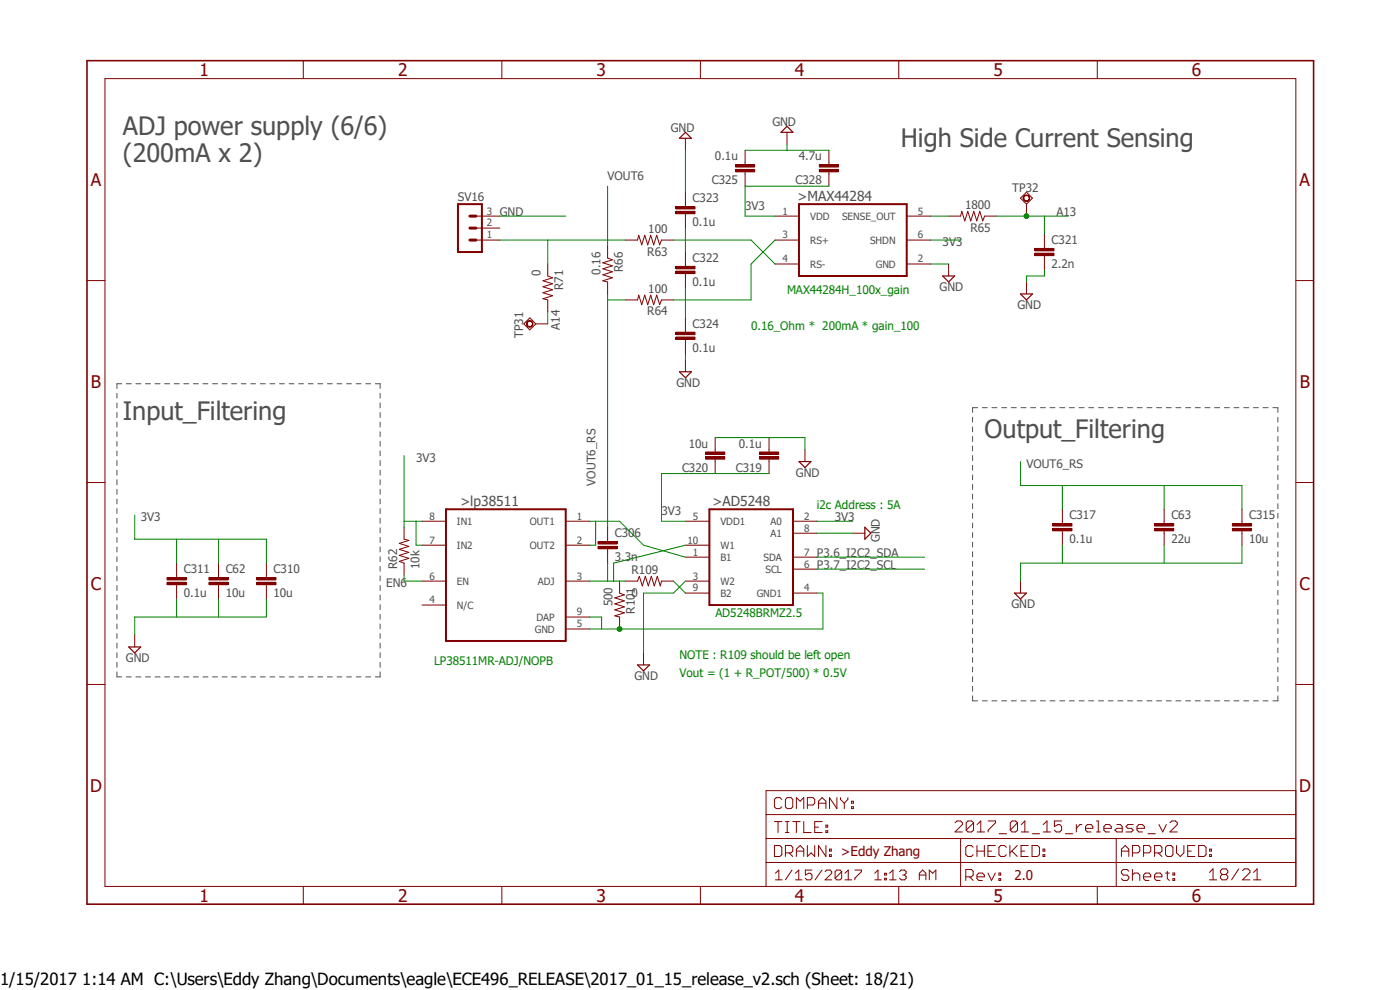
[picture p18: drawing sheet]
<svg xmlns="http://www.w3.org/2000/svg" width="297mm" height="210mm" viewBox="0 0 297 210" stroke-linecap="round" stroke-linejoin="round" font-family="sans-serif">
<defs><g id="words">
<g font-size="5.4" fill="#505050">
<text x="26.1" y="28.7">ADJ power supply (6/6)</text>
<text x="26.1" y="34.4">(200mA x 2)</text>
<text x="191.1" y="31.2">High Side Current Sensing</text>
<text x="26.1" y="89">Input_Filtering</text>
<text x="208.9" y="92.8">Output_Filtering</text>
</g>
<g font-size="3.7" fill="#800000">
<text x="42.3" y="16.1">1</text>
<text x="84.5" y="16.1">2</text>
<text x="126.5" y="16.1">3</text>
<text x="168.7" y="16.1">4</text>
<text x="210.8" y="16.1">5</text>
<text x="252.9" y="16.1">6</text>
<text x="19.3" y="39.4">A</text>
<text x="275.7" y="39.4">A</text>
<text x="19.3" y="82.3">B</text>
<text x="275.8" y="82.3">B</text>
<text x="19.3" y="125.1">C</text>
<text x="275.7" y="125.1">C</text>
<text x="19.1" y="167.9">D</text>
<text x="275.6" y="167.9">D</text>
<text x="42.3" y="191.3">1</text>
<text x="84.5" y="191.3">2</text>
<text x="126.5" y="191.3">3</text>
<text x="168.7" y="191.3">4</text>
<text x="210.8" y="191.3">5</text>
<text x="252.9" y="191.3">6</text>
</g>
<text font-size="3.6" x="0" y="209">1/15/2017 1:14 AM C:\Users\Eddy Zhang\Documents\eagle\ECE496_RELEASE\2017_01_15_release_v2.sch (Sheet: 18/21)</text>
<g font-size="2.9" fill="#505050">
<text x="169.2" y="42.6">&gt;MAX44284</text>
<text x="97.7" y="107.3">&gt;lp38511</text>
<text x="151.2" y="107.3">&gt;AD5248</text>
</g>
<g font-size="2.8" fill="#800000">
<text x="178.4" y="181.7">&gt;Eddy Zhang</text>
<text x="215.2" y="186.8">2.0</text>
</g>
<g font-size="2.5" fill="#505050">
<text x="142.3" y="27.9">GND</text>
<text x="163.9" y="26.7">GND</text>
<text x="151.7" y="34">0.1u</text>
<text x="169.5" y="34">4.7u</text>
<text x="128.9" y="38.2">VOUT6</text>
<text x="151" y="39.1">C325</text>
<text x="168.8" y="39.1">C328</text>
<text x="214.8" y="40.6">TP32</text>
<text x="97.2" y="42.5">SV16</text>
<text x="106" y="45.8">GND</text>
<text x="146.9" y="42.9">C323</text>
<text x="158.1" y="44.6">3V3</text>
<text x="204.7" y="44.3">1800</text>
<text x="224.1" y="45.8">A13</text>
<text x="137.5" y="49.4">100</text>
<text x="146.9" y="48">0.1u</text>
<text x="200" y="52.2">3V3</text>
<text x="205.9" y="49.1">R65</text>
<text x="223.1" y="51.8">C321</text>
<text x="114.7" y="58.6" transform="rotate(-90 114.7 58.6)">0</text>
<text x="127.4" y="58.3" transform="rotate(-90 127.4 58.3)">0.16</text>
<text x="132.2" y="57.7" transform="rotate(-90 132.2 57.7)">R66</text>
<text x="137.3" y="54.2">R63</text>
<text x="146.9" y="55.6">C322</text>
<text x="223.1" y="56.9">2.2n</text>
<text x="119.5" y="61.6" transform="rotate(-90 119.5 61.6)">R71</text>
<text x="137.5" y="62.1">100</text>
<text x="146.9" y="60.7">0.1u</text>
<text x="199.4" y="61.7">GND</text>
<text x="215.9" y="65.5">GND</text>
<text x="111" y="71.7" transform="rotate(-90 111 71.7)">TP31</text>
<text x="118.7" y="70" transform="rotate(-90 118.7 70)">A14</text>
<text x="137.3" y="66.9">R64</text>
<text x="146.9" y="69.6">C324</text>
<text x="146.9" y="74.7">0.1u</text>
<text x="143.5" y="82">GND</text>
<text x="146.1" y="95">10u</text>
<text x="156.8" y="95">0.1u</text>
<text x="88.3" y="97.9">3V3</text>
<text x="144.7" y="100.1">C320</text>
<text x="156.1" y="100.1">C319</text>
<text x="168.9" y="101.1">GND</text>
<text x="217.8" y="99.2">VOUT6_RS</text>
<text x="126.4" y="103" transform="rotate(-90 126.4 103)">VOUT6_RS</text>
<text x="29.8" y="110.6">3V3</text>
<text x="140.3" y="109.3">3V3</text>
<text x="177.1" y="110.6">3V3</text>
<text x="226.9" y="110.2">C317</text>
<text x="248.5" y="110.2">C63</text>
<text x="265" y="110.2">C315</text>
<text x="130.4" y="119.1">3.3n</text>
<text x="130.4" y="114">C306</text>
<text x="173.3" y="118.2">P3.6_I2C2_SDA</text>
<text x="186.7" y="115" transform="rotate(-90 186.7 115)">GND</text>
<text x="226.9" y="115.3">0.1u</text>
<text x="248.5" y="115.3">22u</text>
<text x="265" y="115.3">10u</text>
<text x="39" y="121.6">C311</text>
<text x="47.9" y="121.6">C62</text>
<text x="58" y="121.6">C310</text>
<text x="81.9" y="124.5">EN6</text>
<text x="84.2" y="120.7" transform="rotate(-90 84.2 120.7)">R62</text>
<text x="89" y="120.7" transform="rotate(-90 89 120.7)">10k</text>
<text x="134" y="121.8">R109</text>
<text x="173.3" y="120.7">P3.7_I2C2_SCL</text>
<text x="39" y="126.7">0.1u</text>
<text x="47.9" y="126.7">10u</text>
<text x="58" y="126.7">10u</text>
<text x="129.9" y="128.6" transform="rotate(-90 129.9 128.6)">500</text>
<text x="134" y="126.6">0</text>
<text x="134.7" y="130.2" transform="rotate(-90 134.7 130.2)">R101</text>
<text x="214.6" y="129">GND</text>
<text x="26.7" y="140.4">GND</text>
<text x="134.6" y="144.2">GND</text>
</g>
<g font-size="2.5" fill="#008000">
<text x="167" y="62.4">MAX44284H_100x_gain</text>
<text x="159.3" y="70">0.16_Ohm * 200mA * gain_100</text>
<text x="173.3" y="108">i2c Address : 5A</text>
<text x="151.8" y="130.9">AD5248BRMZ2.5</text>
<text x="92.1" y="141.1">LP38511MR-ADJ/NOPB</text>
<text x="144.1" y="139.8">NOTE : R109 should be left open</text>
<text x="144.1" y="143.6">Vout = (1 + R_POT/500) * 0.5V</text>
</g>
<g font-size="2.1" fill="#505050">
<text x="103.3" y="45.5">3</text>
<text x="166" y="45.5">1</text>
<text x="171.9" y="46.6">VDD</text>
<text x="178.6" y="46.6">SENSE_OUT</text>
<text x="194.7" y="45.5">5</text>
<text x="103.3" y="50.6">1</text>
<text x="103.3" y="48">2</text>
<text x="166" y="50.6">3</text>
<text x="171.9" y="51.7">RS+</text>
<text x="184.6" y="51.7">SHDN</text>
<text x="194.7" y="50.6">6</text>
<text x="166" y="55.7">4</text>
<text x="171.9" y="56.8">RS-</text>
<text x="185.8" y="56.8">GND</text>
<text x="194.7" y="55.7">2</text>
<text x="91.1" y="110.2">8</text>
<text x="96.9" y="111.3">IN1</text>
<text x="112.4" y="111.3">OUT1</text>
<text x="122.3" y="110.2">1</text>
<text x="147" y="110.2">5</text>
<text x="152.8" y="111.3">VDD1</text>
<text x="163.5" y="111.3">A0</text>
<text x="163.5" y="113.9">A1</text>
<text x="170.6" y="110.2">2</text>
<text x="170.6" y="112.8">8</text>
<text x="91.1" y="115.3">7</text>
<text x="96.9" y="116.4">IN2</text>
<text x="112.4" y="116.4">OUT2</text>
<text x="122.3" y="115.3">2</text>
<text x="145.8" y="115.3">10</text>
<text x="147" y="117.9">1</text>
<text x="152.8" y="119">B1</text>
<text x="152.8" y="116.4">W1</text>
<text x="162" y="119">SDA</text>
<text x="170.6" y="117.9">7</text>
<text x="91.1" y="122.9">6</text>
<text x="96.9" y="124">EN</text>
<text x="114.1" y="124">ADJ</text>
<text x="122.3" y="122.9">3</text>
<text x="147" y="122.9">3</text>
<text x="147" y="125.5">9</text>
<text x="152.8" y="124">W2</text>
<text x="162.4" y="121.5">SCL</text>
<text x="170.6" y="125.5">4</text>
<text x="170.6" y="120.4">6</text>
<text x="91.1" y="128">4</text>
<text x="96.9" y="129.1">N/C</text>
<text x="113.8" y="131.7">DAP</text>
<text x="122.3" y="130.6">9</text>
<text x="152.8" y="126.6">B2</text>
<text x="160.5" y="126.6">GND1</text>
<text x="113.5" y="134.2">GND</text>
<text x="122.3" y="133.1">5</text>
</g>
</g></defs>
<path d="M17.9 12.5l261.2 179.9M279.1 12.5l-261.2 179.9" fill="none" stroke="#fff" stroke-width=".21"/>
<g fill="none" stroke="#505050" stroke-width=".21">
<path d="M24.8 83.4v1.1M24.8 85.5v1M24.8 87.5v1.1M24.8 89.5v1.1M24.8 91.6v1M24.8 93.6v1.1M24.8 95.7v1M24.8 97.7v1.1M24.8 99.7v1.1M25.8 81.4h-1v1M26.8 81.4h1.1M28.8 81.4h1.1"/>
<path d="M30.9 81.4h1M32.9 81.4h1.1M34.9 81.4h1.1M37 81.4h1M39 81.4h1M41 81.4h1.1M43.1 81.4h1M45.1 81.4h1M47.1 81.4h1.1M49.1 81.4h1.1M51.2 81.4h1M53.2 81.4h1"/>
<path d="M55.2 81.4h1.1M57.3 81.4h1M59.3 81.4h1M61.3 81.4h1.1M63.4 81.4h1M65.4 81.4h1M67.4 81.4h1.1M69.5 81.4h1M71.5 81.4h1M73.5 81.4h1M75.6 81.4h1M77.6 81.4h1"/>
<path d="M79.6 81.4h1v1M80.6 83.4v1.1M80.6 85.5v1M80.6 87.5v1.1M80.6 89.5v1.1M80.6 91.6v1M80.6 93.6v1.1M80.6 95.7v1M80.6 97.7v1.1M80.6 99.7v1.1M206.3 88.5v1M206.3 90.6v1"/>
<path d="M206.3 92.6v1M206.3 94.6v1.1M206.3 96.6v1.1M206.3 98.7v1M207.4 86.5h-1.1v1M208.4 86.5h1.1M210.4 86.5h1.1M212.5 86.5h1.1M214.5 86.5h1.1M216.6 86.5h1.1M218.7 86.5h1M220.7 86.5h1.1"/>
<path d="M222.8 86.5h1M224.8 86.5h1.1M226.9 86.5h1M228.9 86.5h1.1M231 86.5h1M233 86.5h1.1M235.1 86.5h1M237.2 86.5h1M239.2 86.5h1.1M241.3 86.5h1M243.3 86.5h1.1M245.4 86.5h1"/>
<path d="M247.4 86.5h1.1M249.5 86.5h1M251.5 86.5h1.1M253.6 86.5h1M255.7 86.5h1M257.7 86.5h1M259.8 86.5h1M261.8 86.5h1M263.9 86.5h1M265.9 86.5h1.1M268 86.5h1M270 86.5h1.1v1"/>
<path d="M271.1 88.5v1M271.1 90.6v1M271.1 92.6v1M271.1 94.6v1.1M271.1 96.6v1.1M271.1 98.7v1M24.8 101.8v1M24.8 103.8v1.1M24.8 105.9v1M24.8 107.9v1M24.8 109.9v1.1M24.8 112v1"/>
<path d="M24.8 114v1.1M24.8 116v1.1M24.8 118.1v1M80.6 101.8v1M80.6 103.8v1.1M80.6 105.9v1M80.6 107.9v1M80.6 109.9v1.1M80.6 112v1M80.6 114v1.1M80.6 116v1.1M80.6 118.1v1"/>
<path d="M206.3 100.8v1M206.3 102.8v1M206.3 104.8v1.1M206.3 106.8v1.1M206.3 108.9v1M206.3 111v1M206.3 113v1M206.3 115v1M206.3 117.1v1M206.3 119.1v1M271.1 100.8v1M271.1 102.8v1"/>
<path d="M271.1 104.8v1.1M271.1 106.8v1.1M271.1 108.9v1M271.1 111v1M271.1 113v1M271.1 115v1M271.1 117.1v1M271.1 119.1v1M24.8 120.1v1.1M24.8 122.2v1M24.8 124.2v1.1M24.8 126.2v1.1"/>
<path d="M24.8 128.3v1M24.8 130.3v1.1M24.8 132.4v1M24.8 134.4v1M24.8 136.4v1.1M24.8 138.5v1M80.6 120.1v1.1M80.6 122.2v1M80.6 124.2v1.1M80.6 126.2v1.1M80.6 128.3v1M80.6 130.3v1.1"/>
<path d="M80.6 132.4v1M80.6 134.4v1M80.6 136.4v1.1M80.6 138.5v1M206.3 121.1v1.1M206.3 123.2v1M206.3 125.2v1M206.3 127.3v1M206.3 129.3v1M206.3 131.3v1.1M206.3 133.3v1.1M206.3 135.4v1"/>
<path d="M206.3 137.5v1M206.3 139.5v1M271.1 121.1v1.1M271.1 123.2v1M271.1 125.2v1M271.1 127.3v1M271.1 129.3v1M271.1 131.3v1.1M271.1 133.3v1.1M271.1 135.4v1M271.1 137.5v1M271.1 139.5v1"/>
<path d="M24.8 140.5v1.1M24.8 142.5v1.1h1M26.8 143.6h1.1M28.8 143.6h1.1M30.9 143.6h1M32.9 143.6h1.1M34.9 143.6h1.1M37 143.6h1M39 143.6h1M41 143.6h1.1M43.1 143.6h1M45.1 143.6h1"/>
<path d="M47.1 143.6h1.1M49.1 143.6h1.1M51.2 143.6h1M53.2 143.6h1M55.2 143.6h1.1M57.3 143.6h1M59.3 143.6h1M61.3 143.6h1.1M63.4 143.6h1M65.4 143.6h1M67.4 143.6h1.1M69.5 143.6h1"/>
<path d="M71.5 143.6h1M73.5 143.6h1M75.6 143.6h1M77.6 143.6h1M80.6 140.5v1.1M80.6 142.5v1.1h-1M206.3 141.5v1M206.3 143.6v1M206.3 145.6v1M206.3 147.6v1.1h1.1M208.4 148.7h1.1M210.4 148.7h1.1"/>
<path d="M212.5 148.7h1.1M214.5 148.7h1.1M216.6 148.7h1.1M218.7 148.7h1M220.7 148.7h1.1M222.8 148.7h1M224.8 148.7h1.1M226.9 148.7h1M228.9 148.7h1.1M231 148.7h1M233 148.7h1.1M235.1 148.7h1"/>
<path d="M237.2 148.7h1M239.2 148.7h1.1M241.3 148.7h1M243.3 148.7h1.1M245.4 148.7h1M247.4 148.7h1.1M249.5 148.7h1M251.5 148.7h1.1M253.6 148.7h1M255.7 148.7h1M257.7 148.7h1M259.8 148.7h1"/>
<path d="M261.8 148.7h1M263.9 148.7h1M265.9 148.7h1.1M268 148.7h1M271.1 141.5v1M271.1 143.6v1M271.1 145.6v1M271.1 147.6v1.1h-1.1"/>
</g>
<g fill="none" stroke="#800000" stroke-width=".21">
<path d="M22.3 16.7h252.6v171.3h-252.6zM64.3 12.9v3.8M106.5 12.9v3.8M148.6 12.9v3.8M190.7 12.9v3.8M232.8 12.9v3.8M18.5 59.5h3.8M274.9 59.5h3.8M18.5 102.4h3.8M85.7 111.8v2.6l1 .2-2 .7 2 .6-2 .6 2 .7-2 .6 2 .6-2 .7 1 .4v2.5M128.9 114.4v.5M128.9 116.4v.5"/>
<path d="M274.9 102.4h3.8M136.5 138.5v2.6M18.5 145.2h3.8M274.9 145.2h3.8M162.5 177.9h112.4M162.5 172.8h112.4M164.3 179.4h1.1l.5 .3v1.6l-.5 .4h-1.1zM164.3 174.3h1.6M165.1 174.3v2.3M165.9 169.6l-.5-.4h-.7l-.4 .4v1.6l.4 .3h.7l.5-.3M166.6 174.3h.8M166.6 176.6h.8"/>
<path d="M167 169.2h.8l.4 .4v1.6l-.4 .3h-.8l-.4-.3v-1.6zM167 174.3v2.3M168.2 174.3h1.6M169 171.5v-2.3l.8 .8 .7-.8v2.3M169 174.3v2.3M170.5 174.3v2.3h1.6M171.3 170.8h1.2l.3-.4v-.8l-.3-.4h-1.2v2.3M171.3 179.4v2.3l.8-.8 .7 .8v-2.3M172.8 175.5h.9M173.7 171.5v-1.5l.7-.8 .8 .8v1.5M173.7 170.4h1.5M174.4 174.3h-1.6v2.3h1.6"/>
<path d="M175.2 179.4v2.3l-1.5-2.3v2.3M175.2 175h.4v.5h-.4zM175.2 176.2h.4v.4h-.4zM177.5 169.2v2.3l-1.5-2.3v2.3M178.3 169.2v.4l.8 .8M179.1 170.4v1.1M179.9 169.2v.4l-.8 .8M180.6 171.2h.5v.3h-.5zM180.6 170h.5v.4h-.5zM202.6 174.5l.4-.3h.8l.4 .3v.4l-1.6 1.6h1.6M203.8 177.9v10.1M206.5 179.7l-.4-.3h-.8l-.4 .3v1.6l.4 .4h.8l.4-.4"/>
<path d="M206.5 174.5v1.6l-.4 .4h-.7l-.4-.4M206.5 174.5l-.4-.3h-.7l-.4 .3v1.6M206.5 174.5l-1.5 1.6M207.3 179.4v2.3M207.3 176.5h1.6M207.3 174.9l.8-.7v2.3M208.8 179.4v2.3M209.6 174.2h1.6v.3l-1.6 1.6v.4M211.2 179.4h-1.6v2.3h1.6M212 176.9h1.5M213.5 179.7l-.4-.3h-.8l-.4 .3v1.6l.4 .4h.8l.4-.4M214.2 179.4v2.3"/>
<path d="M215.8 179.4l-1.6 1.5M215.9 174.5v1.6l-.4 .4h-.8l-.4-.4M215.9 174.5l-.4-.3h-.8l-.4 .3v1.6M215.9 174.5l-1.6 1.6M216.7 176.5h1.5M216.7 174.9l.7-.7v2.3M218.1 179.4h-1.5v2.3h1.5M218.9 179.4h1.2l.4 .3v1.6l-.4 .4h-1.2zM219 176.9h1.6M221.3 176.5h1.6M221.3 174.9l.8-.7v2.3M225.2 174.2h-1.5v1.1l.8-.4h.3l.4 .4v.8l-.4 .4h-.7l-.4-.4"/>
<path d="M226 176.9h1.6M228.3 174.9v1.6M229.5 174.9h-.4l-.8 .8M230.3 175.7h1.6v-.4l-.4-.4h-.8l-.4 .4v.8l.4 .4h.8M232.6 176.5h.8M232.6 174.2h.4v2.3M234.2 175.7h1.6v-.4l-.4-.4h-.8l-.4 .4v.8l.4 .4h.8M236.8 177.9v10.1M236.9 174.9h.8l.4 .4v1.2h-1.2l-.4-.4 .4-.4h1.2M240.4 174.9h-1.1l-.4 .4 .4 .4h.7l.4 .4-.4 .4h-1.1M241.2 175.7h1.6v-.4l-.4-.4h-.8l-.4 .4v.8l.4 .4h.8M243.5 176.9h1.6"/>
<path d="M245.9 174.9l.8 1.6 .7-1.6M247.3 179.7l.3-.3h.9l.3 .3v1.6l-.3 .4h-.9l-.3-.4zM248.2 174.5l.4-.3h.8l.4 .3v.4l-1.6 1.6h1.6M249.6 179.4v1.5l.8 .8 .8-.8v-1.5M253.5 179.4h-1.5v2.3h1.5M254.3 179.4h1.1l.5 .3v1.6l-.5 .4h-1.1zM274.9 167.7h-112.4v20.3M64.3 188v3.8M106.5 188v3.8M148.6 188v3.8M162.5 183h112.4M164.5 185.3l.7-.7v2"/>
<path d="M164.5 186.6h1.4M166.6 180.9h1.2l.4-.3v-.9l-.4-.3h-1.2v2.3M167.4 180.9l.8 .8M168 184.6l-1.4 2M168.7 186.6h1.4M168.7 185.3l.8-.7v2M169 181.7v-1.6l.8-.7 .7 .7v1.6M169 180.6h1.5M172.3 184.6h-1.4v1l.6-.3h.4l.4 .3v.7l-.4 .3h-.7l-.3-.3M174.4 184.6l-1.5 2M175 184.9l.4-.3h.7l.3 .3v.4l-1.4 1.3h1.4M176 181.3h.4v.4h-.4z"/>
<path d="M176 180.1h.4v.5h-.4zM178.6 184.9v1.4l-.4 .3h-.7l-.3-.3M178.6 184.9l-.4-.3h-.7l-.3 .3v1.4M178.6 184.9l-1.4 1.4M179.2 186.6h1.5M179.2 185.3l.8-.7v2M181.4 184.6h1.4v.3l-1.4 1.4v.3M185.6 186.6h1.4M185.6 185.3l.7-.7v2M187.7 186.3h.3v.3h-.3zM187.7 185.3h.3v.3h-.3zM188.7 186.6h1.4"/>
<path d="M188.7 185.3l.7-.7v2M190.7 188v3.8M190.8 184.9l.4-.3h.7l.3 .3v.4l-.3 .3M191.5 185.6h.4M191.9 185.6l.3 .4v.3l-.3 .3h-.7l-.4-.3M195 185.6h1.4M195 186.6v-1.3l.7-.7 .7 .7v1.3M197.1 186.6v-2l.8 .7 .6-.7v2M204.9 186h1.2l.4-.4v-.8l-.4-.4h-1.2v2.4M205.7 186l.8 .8M207.3 186h1.5v-.4l-.4-.4h-.8l-.3 .4v.8l.3 .4h.8M207.3 180.6h1.5"/>
<path d="M209.6 185.2l.8 1.6 .8-1.6M209.6 180.6h.8M211.9 185.2h.4v.4h-.4zM211.9 186.4h.4v.4h-.4zM214.7 180.6l1.1 1.1M216.6 180.6h.8M221.3 181.3h.4v.4h-.4zM221.3 180.1h.4v.5h-.4zM232.8 188v3.8M237.9 181.7v-1.6l.8-.7 .8 .7v1.6M237.9 180.6h1.6M239.5 184.8l-.4-.4h-.8l-.4 .4v.4l.4 .4h.8l.4 .4v.4l-.4 .4h-.8l-.4-.4"/>
<path d="M240.2 185.6l.5-.4h.7l.4 .4v1.2M240.2 180.9h1.2l.4-.3v-.9l-.4-.3h-1.2v2.3M240.2 184.4v2.4M242.6 180.9h1.2l.3-.3v-.9l-.3-.3h-1.2v2.3M242.6 186h1.5v-.4l-.3-.4h-.8l-.4 .4v.8l.4 .4h.8M244.9 186h1.6v-.4l-.4-.4h-.8l-.4 .4v.8l.4 .4h.8M244.9 180.9h1.2l.4-.3v-.9l-.4-.3h-1.2v2.3M245.7 180.9l.8 .8M247.3 185.2h.8M247.6 184.8v1.6l.5 .4M248.8 185.2h.4v.4h-.4zM248.8 186.4h.4v.4h-.4z"/>
<path d="M252 180.6h.7M256.6 186.6h1.5M256.6 185.1l.7-.8v2.3M256.6 181.3h.4v.4h-.4zM256.6 180.1h.4v.5h-.4zM259.3 185.5l-.4 .4v.4l.4 .3h.8l.4-.3v-.4l-.4-.4M259.3 185.5l-.4-.4v-.4l.4-.4h.8l.4 .4v.4l-.4 .4M259.3 185.5h.8M262.8 184.3l-1.5 2.3M263.6 184.7l.4-.4h.8l.4 .4v.4l-1.6 1.5h1.6M265.9 186.6h1.6M265.9 185.1l.8-.8v2.3"/>
</g>
<path d="M18.5 12.9h260.2v178.9h-260.2z" fill="none" stroke="#800000" stroke-width=".34"/>
<path d="M135.3 141.1h2.5l-1.3 1.2z" fill="none" stroke="#800000" stroke-width=".25"/>
<path d="M126.9 115.9h4v.5h-4z" fill-rule="evenodd" fill="#800000"/>
<path d="M126.9 115.9h4v.5h-4z" fill="none" stroke="#800000" stroke-width=".21"/>
<path d="M126.9 114.9h4v.5h-4z" fill-rule="evenodd" fill="#800000"/>
<path d="M126.9 114.9h4v.5h-4zM128.9 111.8v2.6M128.9 116.9v2.6M56.5 122v.5M56.5 124v.5" fill="none" stroke="#800000" stroke-width=".21"/>
<path d="M54.5 123.5h4v.5h-4z" fill-rule="evenodd" fill="#800000"/>
<path d="M54.5 123.5h4v.5h-4z" fill="none" stroke="#800000" stroke-width=".21"/>
<path d="M54.5 122.5h4v.5h-4z" fill-rule="evenodd" fill="#800000"/>
<path d="M56.5 119.5v2.5M37.5 122v.5M37.5 124v.5M54.5 122.5h4v.5h-4zM56.5 124.5v2.6" fill="none" stroke="#800000" stroke-width=".21"/>
<path d="M35.4 123.5h4.1v.5h-4.1z" fill-rule="evenodd" fill="#800000"/>
<path d="M35.4 123.5h4.1v.5h-4.1z" fill="none" stroke="#800000" stroke-width=".21"/>
<path d="M35.4 122.5h4.1v.5h-4.1z" fill-rule="evenodd" fill="#800000"/>
<path d="M37.5 119.5v2.5M263.5 110.6v.5M263.5 112.6v.5M28.6 134.7v2.5M35.4 122.5h4.1v.5h-4.1zM37.5 124.5v2.6" fill="none" stroke="#800000" stroke-width=".21"/>
<path d="M27.3 137.2h2.5l-1.2 1.3z" fill="none" stroke="#800000" stroke-width=".25"/>
<path d="M261.5 112.1h4v.5h-4z" fill-rule="evenodd" fill="#800000"/>
<path d="M261.5 112.1h4v.5h-4z" fill="none" stroke="#800000" stroke-width=".21"/>
<path d="M261.5 111.1h4v.5h-4z" fill-rule="evenodd" fill="#800000"/>
<path d="M225.4 110.6v.5M225.4 112.6v.5M261.5 111.1h4v.5h-4zM263.5 108v2.6M263.5 113.1v2.6" fill="none" stroke="#800000" stroke-width=".21"/>
<path d="M223.4 112.1h4v.5h-4z" fill-rule="evenodd" fill="#800000"/>
<path d="M223.4 112.1h4v.5h-4z" fill="none" stroke="#800000" stroke-width=".21"/>
<path d="M223.4 111.1h4v.5h-4z" fill-rule="evenodd" fill="#800000"/>
<path d="M163.2 95.4v.5M163.2 97.4v.5M223.4 111.1h4v.5h-4zM225.4 108v2.6M225.4 113.1v2.6M216.5 123.3v2.5" fill="none" stroke="#800000" stroke-width=".21"/>
<path d="M215.2 125.8h2.6l-1.3 1.3z" fill="none" stroke="#800000" stroke-width=".25"/>
<path d="M161.1 95.9h4.1v.5h-4.1z" fill-rule="evenodd" fill="#800000"/>
<path d="M161.1 95.9h4.1v.5h-4.1z" fill="none" stroke="#800000" stroke-width=".21"/>
<path d="M161.1 96.9h4.1v.5h-4.1z" fill-rule="evenodd" fill="#800000"/>
<path d="M151.7 95.4v.5M151.7 97.4v.5M161.1 96.9h4.1v.5h-4.1zM163.2 92.8v2.6M163.2 97.9v2.6" fill="none" stroke="#800000" stroke-width=".21"/>
<path d="M149.7 95.9h4.1v.5h-4.1z" fill-rule="evenodd" fill="#800000"/>
<path d="M149.7 95.9h4.1v.5h-4.1z" fill="none" stroke="#800000" stroke-width=".21"/>
<path d="M149.7 96.9h4.1v.5h-4.1z" fill-rule="evenodd" fill="#800000"/>
<g fill="none" stroke="#800000" stroke-width=".21">
<path d="M145.4 29.3v2.6M132.7 50.9h2.6l.2-1 .6 2 .7-2 .6 2 .6-2 .7 2 .6-2 .7 2 .3-1h2.6M164.4 56h5.1M164.4 50.9h5.1M164.4 45.8h5.1M192.4 56h5M192.4 50.9h5M192.4 45.8h5M201.3 45.8h2.5l.2-1 .7 2.1 .6-2.1 .7 2.1 .6-2.1 .6 2.1 .7-2.1 .6 2.1 .4-1.1h2.5M201.3 56v2.5M221.6 52.2v.5M221.6 54.2v.5"/>
<path d="M132.7 63.6h2.6l.2-1 .6 2 .7-2 .6 2 .6-2 .7 2 .6-2 .7 2 .3-1h2.6M145.4 76.3v2.6M149.7 96.9h4.1v.5h-4.1zM151.7 92.8v2.6M151.7 97.9v2.6M170.8 95.4v2.5"/>
</g>
<path d="M145.4 28.1l1.3 1.2h-2.6zM200 58.5h2.5l-1.2 1.3zM144.1 78.9h2.6l-1.3 1.2zM169.5 97.9h2.5l-1.2 1.3z" fill="none" stroke="#800000" stroke-width=".25"/>
<path d="M169.5 43.3h22.9v15.2h-22.9z" fill="none" stroke="#800000" stroke-width=".42"/>
<path d="M219.5 53.7h4.1v.5h-4.1z" fill-rule="evenodd" fill="#800000"/>
<path d="M219.5 53.7h4.1v.5h-4.1z" fill="none" stroke="#800000" stroke-width=".21"/>
<path d="M219.5 52.7h4.1v.5h-4.1z" fill-rule="evenodd" fill="#800000"/>
<path d="M145.4 56v.5M145.4 58v.5M217.8 59.8v2.6M219.5 52.7h4.1v.5h-4.1zM221.6 49.7v2.5M221.6 54.7v2.6" fill="none" stroke="#800000" stroke-width=".21"/>
<path d="M216.5 62.4h2.5l-1.2 1.2z" fill="none" stroke="#800000" stroke-width=".25"/>
<path d="M143.4 57.5h4v.5h-4z" fill-rule="evenodd" fill="#800000"/>
<path d="M143.4 57.5h4v.5h-4z" fill="none" stroke="#800000" stroke-width=".21"/>
<path d="M143.4 56.5h4v.5h-4z" fill-rule="evenodd" fill="#800000"/>
<path d="M143.4 56.5h4v.5h-4zM145.4 43.3v.5M145.4 45.3v.5M145.4 53.5v2.5M145.4 58.5v2.6" fill="none" stroke="#800000" stroke-width=".21"/>
<path d="M143.4 44.8h4v.5h-4z" fill-rule="evenodd" fill="#800000"/>
<path d="M143.4 44.8h4v.5h-4z" fill="none" stroke="#800000" stroke-width=".21"/>
<path d="M143.4 43.8h4v.5h-4z" fill-rule="evenodd" fill="#800000"/>
<path d="M143.4 43.8h4v.5h-4zM145.4 40.8v2.5M145.4 45.8v2.6M145.4 70v.5M145.4 72v.5" fill="none" stroke="#800000" stroke-width=".21"/>
<path d="M143.4 71.5h4v.5h-4z" fill-rule="evenodd" fill="#800000"/>
<path d="M143.4 71.5h4v.5h-4z" fill="none" stroke="#800000" stroke-width=".21"/>
<path d="M143.4 70.5h4v.5h-4z" fill-rule="evenodd" fill="#800000"/>
<path d="M158.1 34.4v.5M158.1 36.4v.6M143.4 70.5h4v.5h-4zM145.4 67.4v2.6M145.4 72.5v2.6" fill="none" stroke="#800000" stroke-width=".21"/>
<path d="M156 34.9h4.1v.5h-4.1z" fill-rule="evenodd" fill="#800000"/>
<path d="M156 34.9h4.1v.5h-4.1z" fill="none" stroke="#800000" stroke-width=".21"/>
<path d="M156 35.9h4.1v.5h-4.1z" fill-rule="evenodd" fill="#800000"/>
<path d="M156 35.9h4.1v.5h-4.1zM158.1 31.9v2.5M158.1 37v2.5M167 28.1v2.5M175.9 34.4v.5M175.9 36.4v.6" fill="none" stroke="#800000" stroke-width=".21"/>
<path d="M167 26.8l1.2 1.3h-2.5z" fill="none" stroke="#800000" stroke-width=".25"/>
<path d="M173.8 34.9h4.1v.5h-4.1z" fill-rule="evenodd" fill="#800000"/>
<path d="M173.8 34.9h4.1v.5h-4.1z" fill="none" stroke="#800000" stroke-width=".21"/>
<path d="M173.8 35.9h4.1v.5h-4.1z" fill-rule="evenodd" fill="#800000"/>
<path d="M173.8 35.9h4.1v.5h-4.1zM175.9 31.9v2.5M175.9 37v2.5M112.4 67.4l1.3 1.3-1.3 1.3-1.3-1.3z" fill="none" stroke="#800000" stroke-width=".21"/>
<path d="M112 68.1a.71 .71 0 0 1 1 .3 .71 .71 0 0 1-.5 1 .71 .71 0 0 1-.8-.7h.1a.56 .56 0 0 1 .8-.5 .56 .56 0 0 1 .2 .9 .56 .56 0 0 1-.9-.1l-.1-.3h-.1z" fill-rule="evenodd" fill="#800000"/>
<path d="M217.8 40.8l1.2 1.2-1.2 1.3-1.3-1.3zM112 68.1a.71 .71 0 0 1 1 .3 .71 .71 0 0 1-.5 1 .71 .71 0 0 1-.8-.7h.1a.56 .56 0 0 1 .8-.5 .56 .56 0 0 1 .2 .9 .56 .56 0 0 1-.9-.1l-.1-.3h-.1zM113.7 68.7h2.5" fill="none" stroke="#800000" stroke-width=".21"/>
<path d="M217.3 41.4a.71 .71 0 0 1 1.1 .3 .71 .71 0 0 1-.5 1 .71 .71 0 0 1-.9-.7h.2a.56 .56 0 0 1 .8-.4 .56 .56 0 0 1 .2 .9 .56 .56 0 0 1-.9-.2l-.1-.3h-.2z" fill-rule="evenodd" fill="#800000"/>
<g fill="none" stroke="#800000" stroke-width=".21">
<path d="M101 50.9h5M101 48.4h5M101 45.8h5M116.2 56v2.5l1 .4-2 .7 2 .6-2 .6 2 .7-2 .6 2 .6-2 .7 1 .2v2.6M128.9 52.2v2.5l1 .4-2 .7 2 .6-2 .6 2 .7-2 .6 2 .6-2 .7 1 .2v2.6M217.3 41.4a.71 .71 0 0 1 1.1 .3 .71 .71 0 0 1-.5 1 .71 .71 0 0 1-.9-.7h.2a.56 .56 0 0 1 .8-.4 .56 .56 0 0 1 .2 .9 .56 .56 0 0 1-.9-.2l-.1-.3h-.2zM217.8 43.3v2.5M89.5 110.6h5.1M89.5 115.7h5.1M120 110.6h5.1M120 115.7h5.1M46.4 122v.5"/>
<path d="M46.4 124v.5M89.5 123.3h5.1M89.5 128.4h5.1M120 130.9h5.1M120 123.3h5.1M120 133.4h5.1M131.4 123.3v2.5l1.1 .4-2.1 .6 2.1 .7-2.1 .6 2.1 .6-2.1 .7 2.1 .6-2.1 .6 1 .3v2.5"/>
</g>
<path d="M97.2 43.3h5v10.2h-5zM94.6 108h25.4v28h-25.4z" fill="none" stroke="#800000" stroke-width=".42"/>
<path d="M99.7 45.8h1.3M99.7 48.4h1.3M99.7 50.9h1.3" fill="none" stroke="#800000" stroke-width=".64"/>
<path d="M44.3 123.5h4.1v.5h-4.1z" fill-rule="evenodd" fill="#800000"/>
<path d="M44.3 123.5h4.1v.5h-4.1z" fill="none" stroke="#800000" stroke-width=".21"/>
<path d="M44.3 122.5h4.1v.5h-4.1z" fill-rule="evenodd" fill="#800000"/>
<path d="M46.4 119.5v2.5M247 110.6v.5M247 112.6v.5M44.3 122.5h4.1v.5h-4.1zM46.4 124.5v2.6" fill="none" stroke="#800000" stroke-width=".21"/>
<path d="M244.9 112.1h4.1v.5h-4.1z" fill-rule="evenodd" fill="#800000"/>
<path d="M244.9 112.1h4.1v.5h-4.1z" fill="none" stroke="#800000" stroke-width=".21"/>
<path d="M244.9 111.1h4.1v.5h-4.1z" fill-rule="evenodd" fill="#800000"/>
<g fill="none" stroke="#800000" stroke-width=".21">
<path d="M145.4 110.6h5.1M145.4 118.2h5.1M145.4 115.7h5.1M168.2 110.6h5.1M168.2 118.2h5.1M168.2 113.1h5.1M180.9 113.1h2.6M244.9 111.1h4.1v.5h-4.1zM247 108v2.6M247 113.1v2.6M132.7 123.3h2.6l.3-1 .7 2 .6-2 .6 2 .7-2 .6 2 .6-2 .7 2 .2-1h2.6M145.4 123.3h5.1"/>
<path d="M145.4 125.8h5.1M168.2 125.8h5.1M168.2 120.7h5.1"/>
</g>
<path d="M150.5 108h17.7v20.4h-17.7z" fill="none" stroke="#800000" stroke-width=".42"/>
<path d="M183.5 111.8l1.2 1.3-1.2 1.3z" fill="none" stroke="#800000" stroke-width=".25"/>
<path d="M125.1 130.9h2.5v2.5M136.5 133.4v5.1M173.3 125.8h1.3v7.6h-49.5" fill="none" stroke="#008000" stroke-width=".21"/>
<circle cx="131.4" cy="133.4" r=".51" fill="#008000"/>
<g fill="none" stroke="#008000" stroke-width=".21">
<path d="M128.9 39.5v12.7M145.4 31.9v8.9M158.1 31.9h17.8M167 30.6v1.3M175.9 39.5h-17.8v6.3h6.3M106 45.8h14M106 50.9h26.7M116.2 50.9v5.1M142.9 50.9h16.4l5.1 5.1M145.4 48.4v5.1M164.4 50.9l-5.1 5.1v7.6h-16.4M197.4 56h3.9"/>
<path d="M197.4 45.8h3.9M197.4 50.9h6.4M211.4 45.8h15.3M221.6 57.3v1.2h-3.8v1.3M221.6 45.8v3.9M128.9 63.6h3.8M128.9 62.4v49.4M145.4 61.1v6.3M145.4 75.1v1.2M85.7 96.6v15.2M151.7 92.8h19.1v2.6M216.5 97.9v5.1h47v5"/>
<path d="M28.6 109.3v5.1h27.9v5.1M37.5 114.4v5.1M46.4 114.4v5.1M85.7 110.6h3.8M88.3 110.6v5.1h1.2M125.1 110.6h6.3l5.1 5.1 8.9 2.5M126.4 110.6v5.1h-1.3M163.2 100.5h-22.9v10.1h5.1M173.3 113.1h7.6M173.3 110.6h7.6M225.4 103v5M225.4 115.7v3.8"/>
<path d="M247 103v5M247 115.7v3.8M263.5 115.7v3.8h-47v3.8M37.5 127.1v3.8M46.4 127.1v3.8M56.5 127.1v3.8h-27.9v3.8M85.7 122v1.3h3.8M145.4 123.3l-2.5 2.5h-6.4v7.6"/>
<circle cx="131.4" cy="133.4" r=".51"/>
</g>
<circle cx="217.8" cy="45.8" r=".51" fill="#008000"/>
<g fill="none" stroke="#008000" stroke-width=".21">
<path d="M116.2 66.2v2.5M128.9 119.5v3.8M145.4 115.7l-15.2 3.8v3.8M173.3 118.2h22.9M125.1 123.3h7.6M142.9 123.3l2.5 2.5M173.3 120.7h22.9"/>
<circle cx="217.8" cy="45.8" r=".51"/>
</g>
<use href="#words"/>
</svg>
